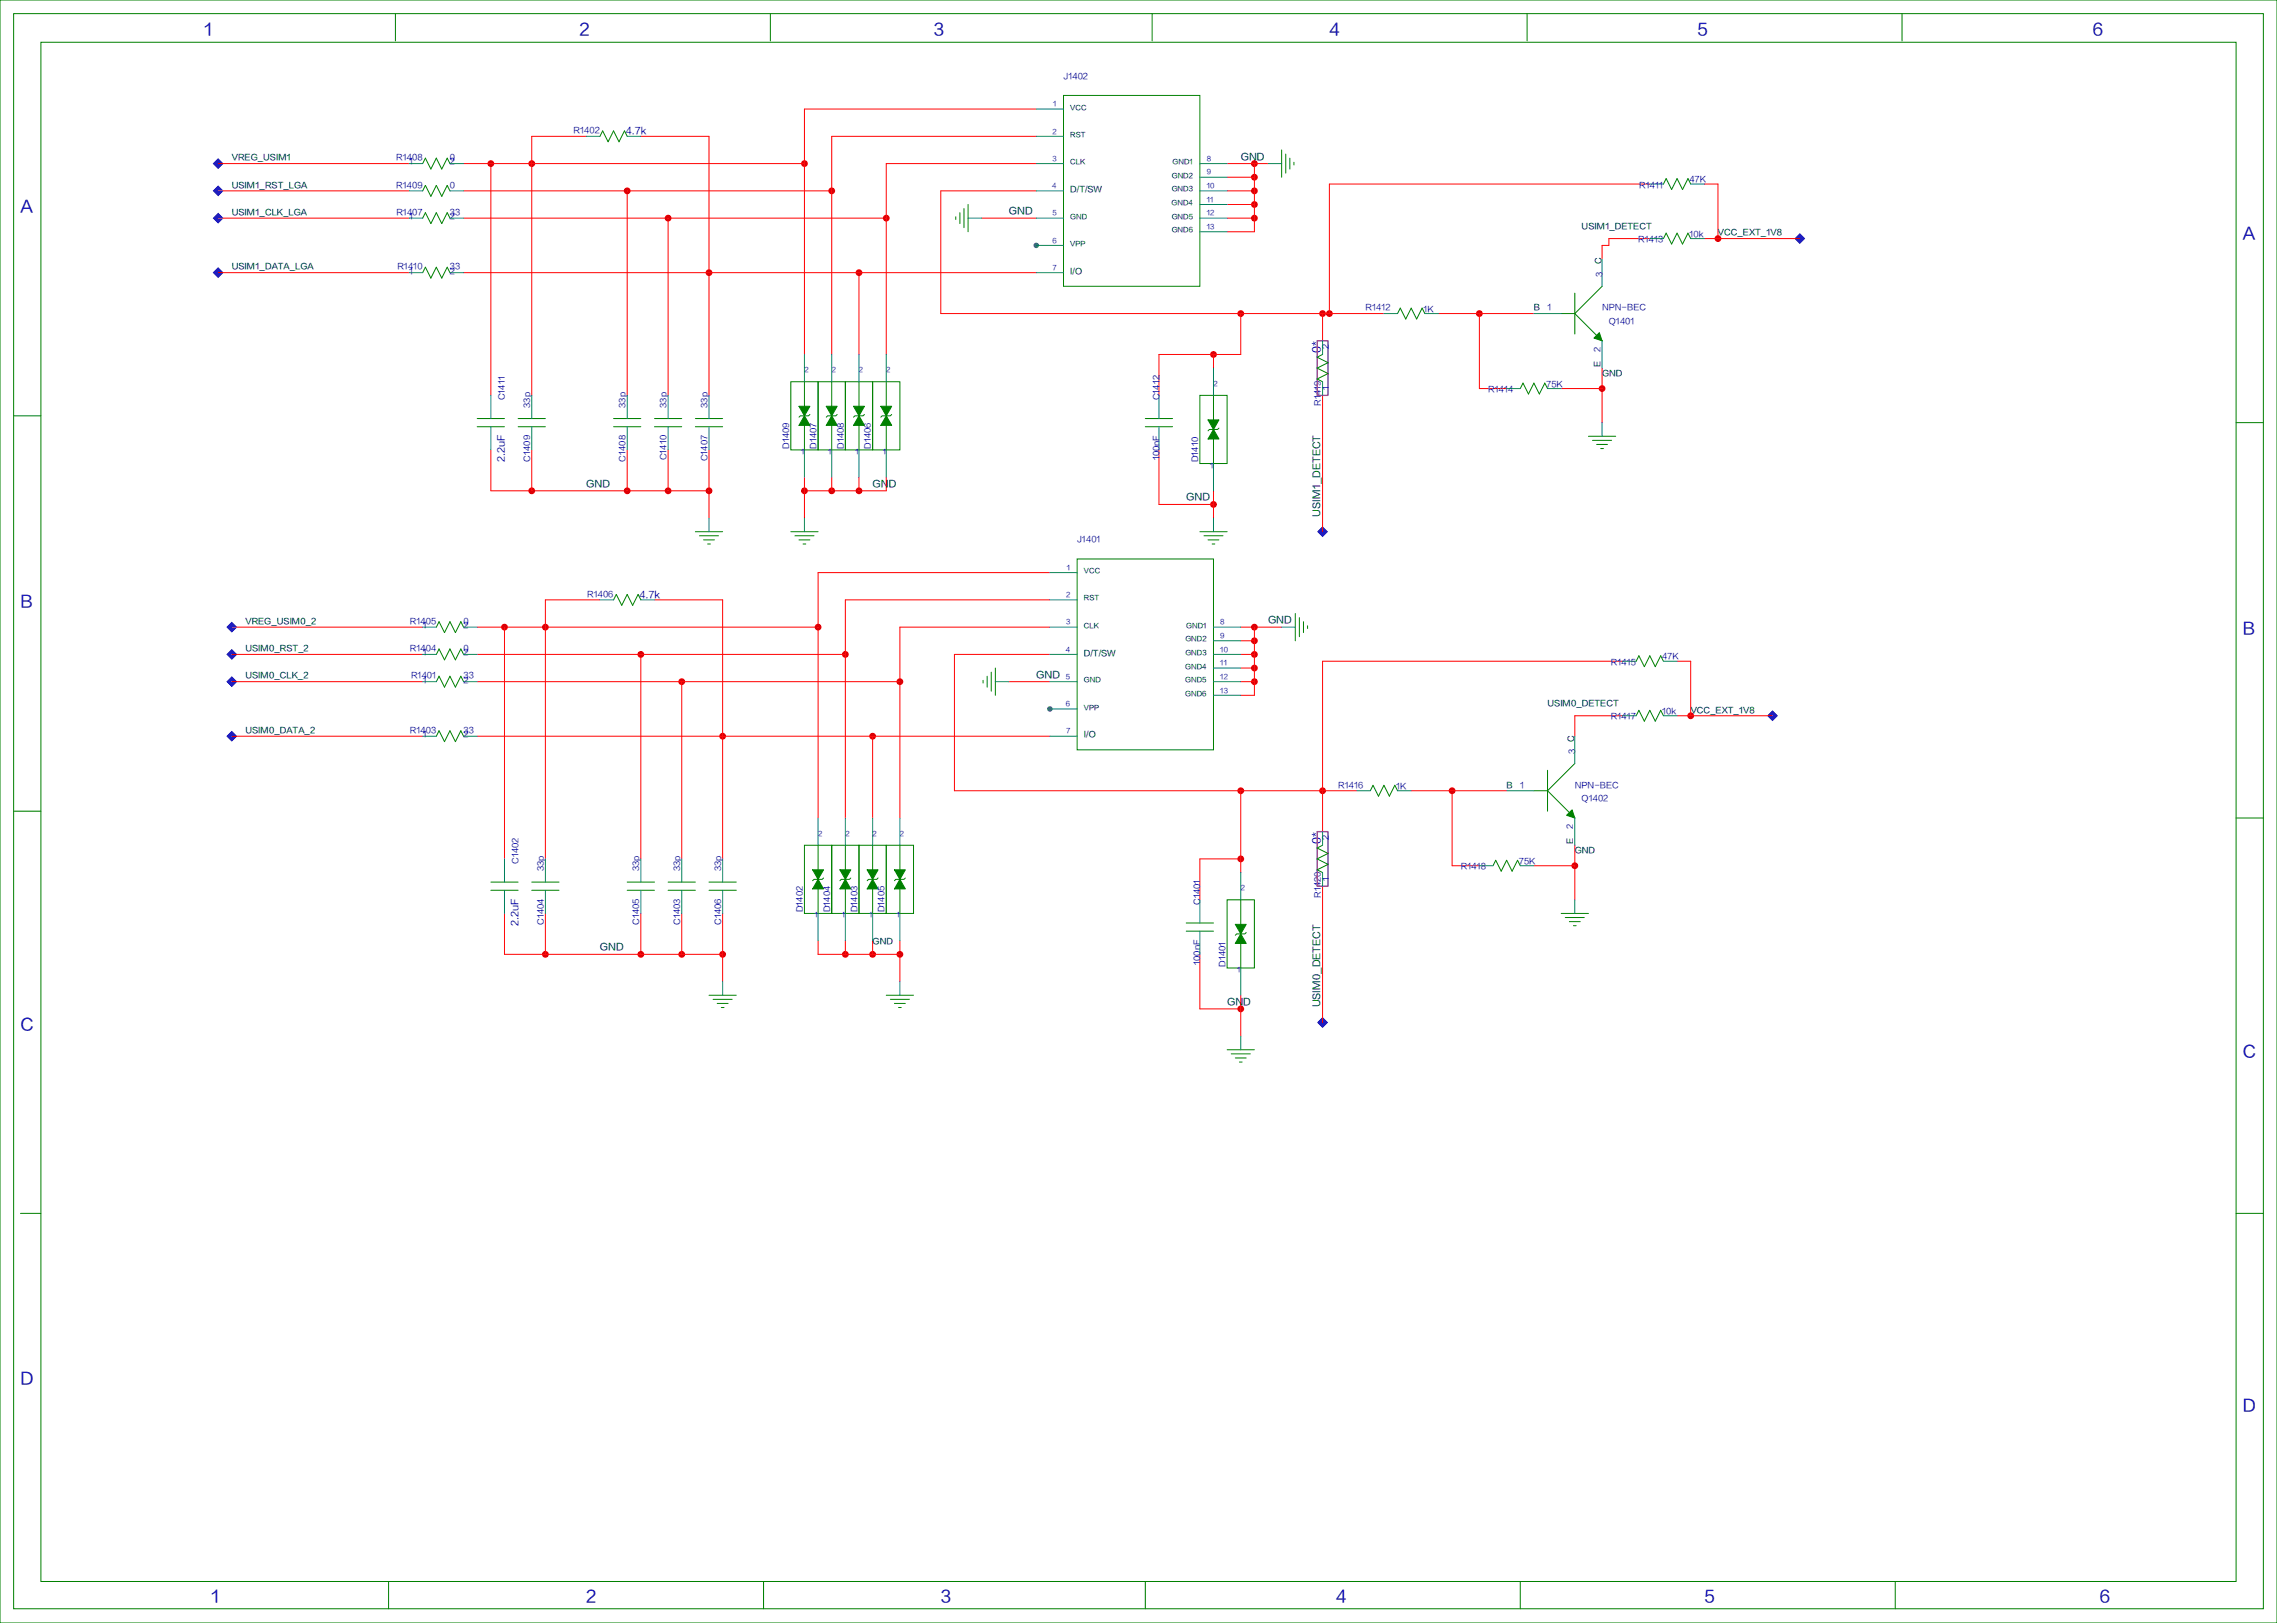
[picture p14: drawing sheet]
<svg xmlns="http://www.w3.org/2000/svg" width="589mm" height="420mm" viewBox="0 0 589 420" stroke-linecap="round" stroke-linejoin="round" font-family="sans-serif">
<defs><g id="words">
<g font-size="4.2" fill="#000080">
<text x="52.9" y="8.9">1</text>
<text x="149.9" y="8.9">2</text>
<text x="241.7" y="8.9">3</text>
<text x="344" y="8.9">4</text>
<text x="439.2" y="8.9">5</text>
<text x="541.5" y="8.9">6</text>
<text x="5.3" y="54.8">A</text>
<text x="580.3" y="61.8">A</text>
<text x="5.3" y="157.1">B</text>
<text x="580.3" y="164.2">B</text>
<text x="5.3" y="266.5">C</text>
<text x="580.3" y="273.5">C</text>
<text x="5.3" y="358.2">D</text>
<text x="580.3" y="365.2">D</text>
<text x="54.7" y="414.6">1</text>
<text x="151.7" y="414.6">2</text>
<text x="243.4" y="414.6">3</text>
<text x="345.7" y="414.6">4</text>
<text x="441" y="414.6">5</text>
<text x="543.3" y="414.6">6</text>
</g>
<g font-size="2.8" fill="#00f">
<text x="341.7" y="91.3" transform="rotate(-90 341.7 91.3)">0*</text>
<text x="341.7" y="218.3" transform="rotate(-90 341.7 218.3)">0*</text>
</g>
<g font-size="2.5" fill="#00f">
<text x="161.9" y="34.8">4.7k</text>
<text x="130.5" y="119.6" transform="rotate(-90 130.5 119.6)">2.2uF</text>
<text x="165.5" y="154.7">4.7k</text>
<text x="134.1" y="239.6" transform="rotate(-90 134.1 239.6)">2.2uF</text>
</g>
<g font-size="2.5">
<text x="321" y="41.3">GND</text>
<text x="261.1" y="55.4">GND</text>
<text x="151.7" y="126">GND</text>
<text x="225.8" y="126">GND</text>
<text x="306.9" y="129.5">GND</text>
<text x="341.5" y="133.7" transform="rotate(-90 341.5 133.7)">USIM1_DETECT</text>
<text x="328.1" y="161.2">GND</text>
<text x="268.1" y="175.3">GND</text>
<text x="155.2" y="245.9">GND</text>
<text x="317.5" y="260">GND</text>
<text x="341.5" y="260.7" transform="rotate(-90 341.5 260.7)">USIM0_DETECT</text>
</g>
<g font-size="2.1" fill="#00f">
<text x="275.2" y="20.3">J1402</text>
<text x="148.4" y="34.5">R1402</text>
<text x="102.5" y="41.5">R1408</text>
<text x="116.4" y="41.5">0</text>
<text x="105.8" y="42.6">1</text>
<text x="116.4" y="42.6">2</text>
<text x="437.1" y="47.2">47K</text>
<text x="102.5" y="48.6">R1409</text>
<text x="116.4" y="48.6">0</text>
<text x="424.1" y="48.6">R1411</text>
<text x="102.5" y="55.6">R1407</text>
<text x="105.8" y="56.7">1</text>
<text x="116.4" y="55.6">33</text>
<text x="116.4" y="56.7">2</text>
<text x="423.9" y="62.7">R1413</text>
<text x="437.1" y="61.3">10k</text>
<text x="102.8" y="69.7">R1410</text>
<text x="105.8" y="70.8">1</text>
<text x="116.4" y="69.7">33</text>
<text x="116.4" y="70.8">2</text>
<text x="414.5" y="71.6" transform="rotate(-90 414.5 71.6)">3</text>
<text x="353.3" y="80.3">R1412</text>
<text x="368.3" y="80.7">1K</text>
<text x="400.4" y="80.3">1</text>
<text x="414.5" y="80.3">NPN-BEC</text>
<text x="416.3" y="83.8">Q1401</text>
<text x="343.7" y="90.4" transform="rotate(-90 343.7 90.4)">2</text>
<text x="414" y="91" transform="rotate(-90 414 91)">2</text>
<text x="343.7" y="101" transform="rotate(-90 343.7 101)">1</text>
<text x="385" y="101.5">R1414</text>
<text x="400" y="100.1">75K</text>
<text x="130.5" y="103.6" transform="rotate(-90 130.5 103.6)">C1411</text>
<text x="137.1" y="105.5" transform="rotate(-90 137.1 105.5)">33p</text>
<text x="161.8" y="105.5" transform="rotate(-90 161.8 105.5)">33p</text>
<text x="172.4" y="105.5" transform="rotate(-90 172.4 105.5)">33p</text>
<text x="182.9" y="105.5" transform="rotate(-90 182.9 105.5)">33p</text>
<text x="299.9" y="103.6" transform="rotate(-90 299.9 103.6)">C1412</text>
<text x="341.7" y="105" transform="rotate(-90 341.7 105)">R1419</text>
<text x="137.1" y="119.4" transform="rotate(-90 137.1 119.4)">C1409</text>
<text x="161.8" y="119.4" transform="rotate(-90 161.8 119.4)">C1408</text>
<text x="172.4" y="119.1" transform="rotate(-90 172.4 119.1)">C1410</text>
<text x="182.9" y="119.4" transform="rotate(-90 182.9 119.4)">C1407</text>
<text x="204.1" y="116.1" transform="rotate(-90 204.1 116.1)">D1409</text>
<text x="211.2" y="116.1" transform="rotate(-90 211.2 116.1)">D1407</text>
<text x="218.2" y="116.1" transform="rotate(-90 218.2 116.1)">D1408</text>
<text x="225.3" y="116.1" transform="rotate(-90 225.3 116.1)">D1406</text>
<text x="299.9" y="119.2" transform="rotate(-90 299.9 119.2)">100nF</text>
<text x="309.9" y="119.6" transform="rotate(-90 309.9 119.6)">D1410</text>
<text x="278.7" y="140.3">J1401</text>
<text x="151.9" y="154.4">R1406</text>
<text x="106.1" y="161.5">R1405</text>
<text x="119.9" y="161.5">0</text>
<text x="109.4" y="162.5">1</text>
<text x="119.9" y="162.5">2</text>
<text x="106.1" y="168.5">R1404</text>
<text x="109.4" y="169.6">1</text>
<text x="119.9" y="168.5">0</text>
<text x="119.9" y="169.6">2</text>
<text x="416.8" y="172">R1415</text>
<text x="430" y="170.6">47K</text>
<text x="106.3" y="175.6">R1401</text>
<text x="109.4" y="176.6">1</text>
<text x="119.9" y="175.6">33</text>
<text x="119.9" y="176.6">2</text>
<text x="430" y="184.7">10k</text>
<text x="106.1" y="189.7">R1403</text>
<text x="109.4" y="190.7">1</text>
<text x="119.9" y="189.7">33</text>
<text x="119.9" y="190.7">2</text>
<text x="416.8" y="186.1">R1417</text>
<text x="407.5" y="195" transform="rotate(-90 407.5 195)">3</text>
<text x="346.2" y="203.8">R1416</text>
<text x="393.3" y="203.8">1</text>
<text x="407.5" y="203.8">NPN-BEC</text>
<text x="361.2" y="204.1">1K</text>
<text x="409.2" y="207.3">Q1402</text>
<text x="406.9" y="214.4" transform="rotate(-90 406.9 214.4)">2</text>
<text x="343.7" y="217.4" transform="rotate(-90 343.7 217.4)">2</text>
<text x="134.1" y="223.5" transform="rotate(-90 134.1 223.5)">C1402</text>
<text x="140.6" y="225.5" transform="rotate(-90 140.6 225.5)">33p</text>
<text x="165.3" y="225.5" transform="rotate(-90 165.3 225.5)">33p</text>
<text x="175.9" y="225.5" transform="rotate(-90 175.9 225.5)">33p</text>
<text x="186.5" y="225.5" transform="rotate(-90 186.5 225.5)">33p</text>
<text x="378" y="225">R1418</text>
<text x="393" y="223.5">75K</text>
<text x="341.7" y="232.3" transform="rotate(-90 341.7 232.3)">R1420</text>
<text x="343.7" y="228" transform="rotate(-90 343.7 228)">1</text>
<text x="140.6" y="239.4" transform="rotate(-90 140.6 239.4)">C1404</text>
<text x="165.3" y="239.4" transform="rotate(-90 165.3 239.4)">C1405</text>
<text x="175.9" y="239.3" transform="rotate(-90 175.9 239.3)">C1403</text>
<text x="186.5" y="239.4" transform="rotate(-90 186.5 239.4)">C1406</text>
<text x="207.6" y="236" transform="rotate(-90 207.6 236)">D1402</text>
<text x="214.7" y="236" transform="rotate(-90 214.7 236)">D1404</text>
<text x="221.7" y="236" transform="rotate(-90 221.7 236)">D1403</text>
<text x="228.8" y="236" transform="rotate(-90 228.8 236)">D1405</text>
<text x="310.5" y="234.1" transform="rotate(-90 310.5 234.1)">C1401</text>
<text x="310.5" y="249.7" transform="rotate(-90 310.5 249.7)">100nF</text>
<text x="317" y="250.2" transform="rotate(-90 317 250.2)">D1401</text>
</g>
<g font-size="2.1">
<text x="60" y="41.5">VREG_USIM1</text>
<text x="60" y="48.6">USIM1_RST_LGA</text>
<text x="276.9" y="49.7">D/T/SW</text>
<text x="60" y="55.6">USIM1_CLK_LGA</text>
<text x="409.2" y="59.1">USIM1_DETECT</text>
<text x="444.5" y="60.9">VCC_EXT_1V8</text>
<text x="60" y="69.7">USIM1_DATA_LGA</text>
<text x="276.9" y="70.8">I/O</text>
<text x="414.3" y="68.4" transform="rotate(-90 414.3 68.4)">C</text>
<text x="396.9" y="80.3">B</text>
<text x="414" y="94.9" transform="rotate(-90 414 94.9)">E</text>
<text x="414.5" y="97.2">GND</text>
<text x="63.5" y="161.5">VREG_USIM0_2</text>
<text x="63.5" y="168.5">USIM0_RST_2</text>
<text x="280.5" y="169.6">D/T/SW</text>
<text x="63.5" y="175.6">USIM0_CLK_2</text>
<text x="400.4" y="182.6">USIM0_DETECT</text>
<text x="437.4" y="184.4">VCC_EXT_1V8</text>
<text x="63.5" y="189.7">USIM0_DATA_2</text>
<text x="280.5" y="190.8">I/O</text>
<text x="407.2" y="191.9" transform="rotate(-90 407.2 191.9)">C</text>
<text x="389.8" y="203.8">B</text>
<text x="406.9" y="218.4" transform="rotate(-90 406.9 218.4)">E</text>
<text x="407.5" y="220.7">GND</text>
<text x="225.8" y="244.4">GND</text>
</g>
<g font-size="1.8" fill="#00f">
<text x="272.5" y="27.5">1</text>
<text x="272.3" y="34.6">2</text>
<text x="272.3" y="41.6">3</text>
<text x="312.2" y="41.6">8</text>
<text x="312.2" y="45.1">9</text>
<text x="272.3" y="48.7">4</text>
<text x="312.2" y="48.7">10</text>
<text x="312.2" y="52.2">11</text>
<text x="272.3" y="55.7">5</text>
<text x="312.2" y="55.7">12</text>
<text x="312.2" y="59.2">13</text>
<text x="272.3" y="62.8">6</text>
<text x="272.3" y="69.8">7</text>
<text x="208.1" y="96.3">2</text>
<text x="215.2" y="96.3">2</text>
<text x="222.2" y="96.3">2</text>
<text x="229.3" y="96.3">2</text>
<text x="314" y="99.8">2</text>
<text x="207.3" y="117.5">1</text>
<text x="214.3" y="117.5">1</text>
<text x="221.4" y="117.5">1</text>
<text x="228.4" y="117.5">1</text>
<text x="313.1" y="121">1</text>
<text x="276" y="147.4">1</text>
<text x="275.8" y="154.5">2</text>
<text x="275.8" y="161.6">3</text>
<text x="315.7" y="161.6">8</text>
<text x="315.7" y="165.1">9</text>
<text x="275.8" y="168.6">4</text>
<text x="315.7" y="168.6">10</text>
<text x="315.7" y="172.1">11</text>
<text x="275.8" y="175.7">5</text>
<text x="315.7" y="175.7">12</text>
<text x="315.7" y="179.2">13</text>
<text x="275.8" y="182.7">6</text>
<text x="275.8" y="189.8">7</text>
<text x="211.7" y="216.2">2</text>
<text x="218.7" y="216.2">2</text>
<text x="225.8" y="216.2">2</text>
<text x="232.8" y="216.2">2</text>
<text x="321" y="230.3">2</text>
<text x="210.8" y="237.4">1</text>
<text x="217.8" y="237.4">1</text>
<text x="224.9" y="237.4">1</text>
<text x="231.9" y="237.4">1</text>
<text x="320.1" y="251.5">1</text>
</g>
<g font-size="1.8">
<text x="276.9" y="28.4">VCC</text>
<text x="276.9" y="35.4">RST</text>
<text x="276.9" y="42.5">CLK</text>
<text x="303.2" y="46">GND2</text>
<text x="303.4" y="42.5">GND1</text>
<text x="303.1" y="53.1">GND4</text>
<text x="303.2" y="49.5">GND3</text>
<text x="276.9" y="56.6">GND</text>
<text x="303.2" y="56.6">GND5</text>
<text x="276.9" y="63.7">VPP</text>
<text x="303.2" y="60.1">GND6</text>
<text x="280.5" y="148.3">VCC</text>
<text x="280.5" y="155.4">RST</text>
<text x="280.5" y="162.4">CLK</text>
<text x="306.7" y="166">GND2</text>
<text x="306.9" y="162.4">GND1</text>
<text x="306.7" y="173">GND4</text>
<text x="306.7" y="169.5">GND3</text>
<text x="280.5" y="176.5">GND</text>
<text x="306.7" y="176.5">GND5</text>
<text x="280.5" y="183.6">VPP</text>
<text x="306.7" y="180.1">GND6</text>
</g>
</g></defs>
<path d="M0 0h589.1v420h-589.1z" fill="#fff" stroke="#008000" stroke-width=".26"/>
<g fill="#c00">
<circle cx="137.6" cy="127" r=".88"/>
<circle cx="183.4" cy="127" r=".88"/>
<circle cx="172.9" cy="127" r=".88"/>
<circle cx="162.3" cy="127" r=".88"/>
<circle cx="222.2" cy="127" r=".88"/>
<circle cx="215.2" cy="127" r=".88"/>
<circle cx="208.1" cy="127" r=".88"/>
<circle cx="321" cy="261.1" r=".88"/>
<circle cx="141.1" cy="246.9" r=".88"/>
<circle cx="187" cy="246.9" r=".88"/>
<circle cx="176.4" cy="246.9" r=".88"/>
<circle cx="165.8" cy="246.9" r=".88"/>
<circle cx="324.6" cy="42.3" r=".88"/>
<circle cx="324.6" cy="45.9" r=".88"/>
<circle cx="324.6" cy="49.4" r=".88"/>
<circle cx="324.6" cy="52.9" r=".88"/>
<circle cx="324.6" cy="56.4" r=".88"/>
<circle cx="324.6" cy="162.3" r=".88"/>
<circle cx="324.6" cy="165.8" r=".88"/>
<circle cx="324.6" cy="169.3" r=".88"/>
<circle cx="324.6" cy="172.9" r=".88"/>
<circle cx="324.6" cy="176.4" r=".88"/>
<circle cx="218.7" cy="246.9" r=".88"/>
<circle cx="232.8" cy="246.9" r=".88"/>
<circle cx="225.8" cy="246.9" r=".88"/>
<circle cx="314" cy="130.5" r=".88"/>
<circle cx="414.5" cy="100.5" r=".88"/>
<circle cx="407.5" cy="224" r=".88"/>
<circle cx="172.9" cy="56.4" r=".88"/>
<circle cx="229.3" cy="56.4" r=".88"/>
<circle cx="183.4" cy="70.6" r=".88"/>
<circle cx="222.2" cy="70.6" r=".88"/>
<circle cx="215.2" cy="49.4" r=".88"/>
<circle cx="162.3" cy="49.4" r=".88"/>
<circle cx="208.1" cy="42.3" r=".88"/>
<circle cx="137.6" cy="42.3" r=".88"/>
<circle cx="127" cy="42.3" r=".88"/>
<circle cx="444.5" cy="61.7" r=".88"/>
<circle cx="437.4" cy="185.2" r=".88"/>
<circle cx="211.7" cy="162.3" r=".88"/>
<circle cx="141.1" cy="162.3" r=".88"/>
<circle cx="130.5" cy="162.3" r=".88"/>
<circle cx="165.8" cy="169.3" r=".88"/>
<circle cx="218.7" cy="169.3" r=".88"/>
<circle cx="225.8" cy="190.5" r=".88"/>
<circle cx="187" cy="190.5" r=".88"/>
<circle cx="232.8" cy="176.4" r=".88"/>
<circle cx="176.4" cy="176.4" r=".88"/>
<circle cx="382.8" cy="81.1" r=".88"/>
<circle cx="375.7" cy="204.6" r=".88"/>
<circle cx="344" cy="81.1" r=".88"/>
<circle cx="321" cy="81.1" r=".88"/>
<circle cx="314" cy="91.7" r=".88"/>
<circle cx="342.2" cy="81.1" r=".88"/>
<circle cx="342.2" cy="204.6" r=".88"/>
<circle cx="321" cy="204.6" r=".88"/>
<circle cx="321" cy="222.2" r=".88"/>
</g>
<g fill="#00f">
<path d="M55 42.3l1.4-1.4 1.5 1.4-1.5 1.4z"/>
<path d="M55 56.4l1.4-1.4 1.5 1.4-1.5 1.5z"/>
<path d="M56.4 48l1.5 1.4-1.5 1.4-1.4-1.4z"/>
<path d="M55 70.6l1.4-1.5 1.5 1.5-1.5 1.4z"/>
<path d="M465.7 60.3l1.4 1.4-1.4 1.4-1.4-1.4z"/>
<path d="M458.6 183.8l1.4 1.4-1.4 1.4-1.4-1.4z"/>
<path d="M58.6 162.3l1.4-1.4 1.4 1.4-1.4 1.4z"/>
<path d="M60 175l1.4 1.4-1.4 1.4-1.4-1.4z"/>
<path d="M60 189.1l1.4 1.4-1.4 1.4-1.4-1.4z"/>
<path d="M58.6 169.3l1.4-1.4 1.4 1.4-1.4 1.4z"/>
<path d="M342.2 136.2l1.4 1.4-1.4 1.4-1.4-1.4z"/>
<path d="M342.2 263.2l1.4 1.4-1.4 1.4-1.4-1.4z"/>
</g>
<g fill="#4f4f4f">
<circle cx="271.6" cy="183.4" r=".71"/>
<circle cx="268.1" cy="63.5" r=".71"/>
</g>
<g fill="none" stroke="#f00" stroke-width=".26">
<path d="M151.7 35.3h-14.1v67M165.8 35.3h17.6v67M268.1 35.3h-52.9v56.4M268.1 28.2h-60v63.5M56.4 56.4h49.4M56.4 42.3h49.4M56.4 49.4h49.4M119.9 56.4h109.4M119.9 42.3h88.2M119.9 49.4h95.3M127 42.3v60M162.3 49.4v52.9"/>
<path d="M172.9 56.4v45.9M254 56.4h14.1M268.1 42.3h-38.8v49.4M268.1 49.4h-24.7v31.7h114.7M317.5 56.4h7.1M317.5 42.3h10.6M317.5 45.9h7.1M317.5 49.4h7.1M317.5 52.9h7.1M324.6 42.3v17.7h-7.1M426.9 47.6h-82.9v33.5M441 47.6h3.5v14.1"/>
<path d="M56.4 70.6h49.4M119.9 70.6h148.2M222.2 70.6v21.1M426.9 61.7h-10.6v1.8h-1.8v3.5M441 61.7h24.7M314 91.7v3.5M321 81.1v10.6h-21.1v10.6M342.2 81.1v7.1M372.2 81.1h24.7M382.8 81.1v19.4h7M414.5 95.2v14.2M127 116.4v10.6h56.4"/>
<path d="M137.6 116.4v10.6M162.3 116.4v10.6M172.9 116.4v10.6M183.4 116.4v17.7M299.9 116.4v14.1h14.1M342.2 102.3v35.3M403.9 100.5h10.6M208.1 123.5v10.6M215.2 123.5v3.5M222.2 123.5v3.5M229.3 123.5v3.5h-21.2M314 127v7.1"/>
<path d="M155.2 155.2h-14.1v67M169.3 155.2h17.7v67M271.6 155.2h-52.9v56.5M271.6 148.2h-59.9v63.5M60 176.4h49.4M60 162.3h49.4M60 169.3h49.4M123.5 176.4h109.3M123.5 162.3h88.2M123.5 169.3h95.2M130.5 162.3v59.9M165.8 169.3v52.9"/>
<path d="M176.4 176.4v45.8M261.1 176.4h10.5M271.6 162.3h-38.8v49.4M271.6 169.3h-24.7v35.3h104.1M321 176.4h3.6M321 162.3h10.6M321 165.8h3.6M321 169.3h3.6M321 172.9h3.6M324.6 162.3v17.6h-3.6M419.8 171.1h-77.6v44.1M433.9 171.1h3.5v14.1"/>
<path d="M60 190.5h49.4M123.5 190.5h148.1M225.8 190.5v21.2M419.8 185.2h-12.3v5.3M433.9 185.2h24.7M321 204.6v21.2M365.1 204.6h24.7M375.7 204.6v19.4h7.1M407.5 218.7v14.1M130.5 236.4v10.5h56.5M141.1 236.4v10.5M165.8 236.4v10.5"/>
<path d="M176.4 236.4v10.5M187 236.4v17.6M321 222.2h-10.6v10.6M342.2 229.3v35.3M396.9 224h10.6M211.7 243.4v3.5h21.1M218.7 243.4v3.5M225.8 243.4v3.5M232.8 243.4v10.6M310.4 246.9v14.2h10.6M321 257.5v10.6"/>
</g>
<g fill="none" stroke="#008000" stroke-width=".26">
<path d="M331.6 38.8v7.1M332.7 39.9v4.9M333.7 40.9v2.8M334.8 42v.7M310.4 137.6h7.1M311.5 138.6h4.9M312.6 139.7h2.8M278.7 144.6h35.3v49.4h-35.3zM313.6 140.8h.7M335.1 158.8v7M336.2 159.8v4.9M112.9 176.4l.7-1.4 1.4 2.8 1.4-2.8 1.4 2.8 1.4-2.8 .7 1.4"/>
<path d="M337.3 160.9v2.8M338.3 161.9v.7M127 228.2h7.1M127 230.4h7.1M306.9 238.8h7.1M317.5 232.8h7.1v17.7h-7.1zM229.3 257.5h7.1M230.4 258.6h4.9M231.4 259.6h2.8M306.9 240.9h7.1M322.4 241.3l-.3 .4h-2.1l-.4 .3M232.5 260.7h.7"/>
</g>
<g fill="none" stroke="#008080" stroke-width=".26">
<path d="M328.1 42.3h3.5M314 134.1v3.5M271.6 148.2h7.1M271.6 155.2h7.1M109.4 176.4h3.5M119.9 176.4h3.6M271.6 162.3h7.1M271.6 169.3h7.1M271.6 176.4h7.1M314 162.3h7M314 169.3h7M314 176.4h7"/>
<path d="M314 165.8h7M314 172.9h7M314 179.9h7M331.6 162.3h3.5M271.6 183.4h7.1M271.6 190.5h7.1M130.5 222.2v6M130.5 230.4v6M310.4 232.8v6M232.8 254v3.5M310.4 240.9v6"/>
</g>
<g fill="#008200" stroke="#008000" stroke-width=".26">
<path d="M321 241.7l1.4 2.4h-2.8z"/>
<path d="M319.6 239.2h2.8l-1.4 2.5z"/>
</g>
<path d="M208.1 218.7h7.1v17.7h-7.1zM213.1 227.2l-.4 .3h-2.1l-.3 .4M321 232.8v6.4M321 244.1v6.4" fill="none" stroke="#008000" stroke-width=".26"/>
<path d="M321 225.8v7M321 250.5v7" fill="none" stroke="#008080" stroke-width=".26"/>
<g fill="#008200" stroke="#008000" stroke-width=".26">
<path d="M211.7 227.5l1.4 2.5h-2.8z"/>
<path d="M210.3 225.1h2.8l-1.4 2.4z"/>
</g>
<path d="M211.7 218.7v6.4M222.2 218.7h7.1v17.7h-7.1zM211.7 230v6.4M227.2 227.2l-.4 .3h-2.1l-.3 .4" fill="none" stroke="#008000" stroke-width=".26"/>
<path d="M211.7 211.7v7M211.7 236.4v7" fill="none" stroke="#008080" stroke-width=".26"/>
<g fill="#008200" stroke="#008000" stroke-width=".26">
<path d="M225.8 227.5l1.4 2.5h-2.8z"/>
<path d="M224.4 225.1h2.8l-1.4 2.4z"/>
</g>
<path d="M215.2 218.7h7v17.7h-7zM225.8 218.7v6.4M220.1 227.2l-.3 .3h-2.1l-.4 .4M225.8 230v6.4" fill="none" stroke="#008000" stroke-width=".26"/>
<path d="M225.8 211.7v7M225.8 236.4v7" fill="none" stroke="#008080" stroke-width=".26"/>
<g fill="#008200" stroke="#008000" stroke-width=".26">
<path d="M218.7 227.5l1.4 2.5h-2.8z"/>
<path d="M217.3 225.1h2.8l-1.4 2.4z"/>
</g>
<path d="M218.7 218.7v6.4M229.3 218.7h7.1v17.7h-7.1zM218.7 230v6.4M234.2 227.2l-.3 .3h-2.1l-.4 .4" fill="none" stroke="#008000" stroke-width=".26"/>
<path d="M218.7 211.7v7M218.7 236.4v7" fill="none" stroke="#008080" stroke-width=".26"/>
<g fill="#008200" stroke="#008000" stroke-width=".26">
<path d="M232.8 227.5l1.4 2.5h-2.8z"/>
<path d="M231.4 225.1h2.8l-1.4 2.4z"/>
</g>
<g fill="none" stroke="#008000" stroke-width=".26">
<path d="M275.2 24.7h35.2v49.4h-35.2zM109.4 56.4l.7-1.4 1.4 2.9 1.4-2.9 1.4 2.9 1.4-2.9 .7 1.4M109.4 42.3l.7-1.4 1.4 2.8 1.4-2.8 1.4 2.8 1.4-2.8 .7 1.4M109.4 49.4l.7-1.4 1.4 2.8 1.4-2.8 1.4 2.8 1.4-2.8 .7 1.4M247.3 56.1v.7M248.4 55v2.9M249.4 54v4.9M250.5 52.9v7.1M109.4 70.6l.7-1.5 1.4 2.9 1.4-2.9 1.4 2.9 1.4-2.9 .7 1.5M225.8 98.8h7v17.6h-7zM134.1 110.4h7M134.1 108.3h7"/>
<path d="M158.7 110.4h7.1M158.7 108.3h7.1M169.3 110.4h7.1M169.3 108.3h7.1M179.9 110.4h7.1M179.9 108.3h7.1M230.7 107.2l-.3 .4h-2.2l-.3 .3M179.9 137.6h7.1M181 138.6h4.9M182 139.7h2.9M204.6 137.6h7.1M205.7 138.6h4.9"/>
<path d="M206.7 139.7h2.8M183.1 140.8h.7M207.8 140.8h.7M112.9 169.3l.7-1.4 1.4 2.8 1.4-2.8 1.4 2.8 1.4-2.8 .7 1.4M112.9 162.3l.7-1.4 1.4 2.8 1.4-2.8 1.4 2.8 1.4-2.8 .7 1.4M254.4 176v.7M255.4 175v2.8M256.5 173.9v5M257.5 172.9v7M112.9 190.5l.7-1.4 1.4 2.8 1.4-2.8 1.4 2.8 1.4-2.8 .7 1.4M232.8 218.7v6.4M137.6 230.4h7"/>
<path d="M137.6 228.2h7M162.3 230.4h7M162.3 228.2h7M172.9 230.4h7M172.9 228.2h7M183.4 230.4h7.1M183.4 228.2h7.1M232.8 230v6.4M183.4 257.5h7.1M184.5 258.6h4.9M185.6 259.6h2.8M186.6 260.7h.7"/>
<path d="M317.5 271.6h7.1M318.6 272.7h4.9M319.6 273.8h2.8M320.7 274.8h.7"/>
</g>
<g fill="none" stroke="#008080" stroke-width=".26">
<path d="M268.1 28.2h7.1M268.1 35.3h7.1M105.8 42.3h3.6M105.8 49.4h3.6M105.8 56.4h3.6M116.4 42.3h3.5M116.4 49.4h3.5M116.4 56.4h3.5M250.5 56.4h3.5M268.1 42.3h7.1M268.1 49.4h7.1M268.1 56.4h7.1"/>
<path d="M310.4 42.3h7.1M310.4 49.4h7.1M310.4 56.4h7.1M310.4 45.9h7.1M310.4 52.9h7.1M310.4 60h7.1M105.8 70.6h3.6M116.4 70.6h3.5M268.1 63.5h7.1M268.1 70.6h7.1M137.6 102.3v6M137.6 110.4v6"/>
<path d="M162.3 102.3v6M162.3 110.4v6M172.9 102.3v6M172.9 110.4v6M183.4 102.3v6M183.4 110.4v6M183.4 134.1v3.5M208.1 134.1v3.5M109.4 169.3h3.5M109.4 162.3h3.5M119.9 169.3h3.6M119.9 162.3h3.6"/>
<path d="M257.5 176.4h3.6M109.4 190.5h3.5M119.9 190.5h3.6M232.8 211.7v7M141.1 222.2v6M141.1 230.4v6M165.8 222.2v6M165.8 230.4v6M176.4 222.2v6M176.4 230.4v6M187 222.2v6M187 230.4v6"/>
<path d="M232.8 236.4v7M187 254v3.5M321 268.1v3.5"/>
</g>
<g fill="#008200" stroke="#008000" stroke-width=".26">
<path d="M229.3 107.6l1.4 2.5h-2.8z"/>
<path d="M227.9 105.1h2.8l-1.4 2.5z"/>
</g>
<path d="M211.7 98.8h7v17.6h-7zM229.3 98.8v6.3M216.6 107.2l-.3 .4h-2.2l-.3 .3M229.3 110.1v6.3" fill="none" stroke="#008000" stroke-width=".26"/>
<path d="M229.3 91.7v7.1M229.3 116.4v7.1" fill="none" stroke="#008080" stroke-width=".26"/>
<g fill="#008200" stroke="#008000" stroke-width=".26">
<path d="M215.2 107.6l1.4 2.5h-2.8z"/>
<path d="M213.8 105.1h2.8l-1.4 2.5z"/>
</g>
<path d="M215.2 98.8v6.3M218.7 98.8h7.1v17.6h-7.1zM215.2 110.1v6.3M223.7 107.2l-.4 .4h-2.1l-.4 .3" fill="none" stroke="#008000" stroke-width=".26"/>
<path d="M215.2 91.7v7.1M215.2 116.4v7.1" fill="none" stroke="#008080" stroke-width=".26"/>
<g fill="#008200" stroke="#008000" stroke-width=".26">
<path d="M222.2 107.6l1.5 2.5h-2.9z"/>
<path d="M220.8 105.1h2.9l-1.5 2.5z"/>
</g>
<path d="M204.6 98.8h7.1v17.6h-7.1zM222.2 98.8v6.3M209.5 107.2l-.3 .4h-2.1l-.4 .3M222.2 110.1v6.3" fill="none" stroke="#008000" stroke-width=".26"/>
<path d="M222.2 91.7v7.1M222.2 116.4v7.1" fill="none" stroke="#008080" stroke-width=".26"/>
<g fill="#008200" stroke="#008000" stroke-width=".26">
<path d="M208.1 107.6l1.4 2.5h-2.8z"/>
<path d="M206.7 105.1h2.8l-1.4 2.5z"/>
</g>
<path d="M208.1 98.8v6.3M208.1 110.1v6.3M310.4 102.3h7.1v17.6h-7.1zM315.4 110.8l-.4 .3h-2.1l-.3 .4" fill="none" stroke="#008000" stroke-width=".26"/>
<path d="M208.1 91.7v7.1M208.1 116.4v7.1" fill="none" stroke="#008080" stroke-width=".26"/>
<g fill="#008200" stroke="#008000" stroke-width=".26">
<path d="M314 111.1l1.4 2.5h-2.8z"/>
<path d="M312.6 108.7h2.8l-1.4 2.4z"/>
</g>
<path d="M430.4 47.6l.7-1.4 1.4 2.8 1.4-2.8 1.4 2.8 1.4-2.8 .7 1.4M361.6 81.1l.7-1.4 1.4 2.9 1.4-2.9 1.4 2.9 1.4-2.9 .8 1.4M123.5 108.3h7M123.5 110.4h7M296.3 108.3h7.1M296.3 110.4h7.1M314 102.3v6.4M314 113.6v6.3" fill="none" stroke="#008000" stroke-width=".26"/>
<path d="M426.9 47.6h3.5M437.4 47.6h3.6M314 95.2v7.1M358.1 81.1h3.5M368.7 81.1h3.5M127 102.3v6M127 110.4v6M299.9 102.3v6M299.9 110.4v6M314 119.9v7.1" fill="none" stroke="#008080" stroke-width=".26"/>
<path d="M412.4 87.5l1.4-1.4 .7 2.1z" fill="#008200" stroke="#008000" stroke-width=".26"/>
<path d="M407.5 75.8v10.6M414.5 74.1l-7 7M430.4 61.7l.7-1.4 1.4 2.8 1.4-2.8 1.4 2.8 1.4-2.8 .7 1.4M403.9 81.1h3.6M407.5 81.1l7 7.1M393.3 100.5l.8-1.4 1.4 2.9 1.4-2.9 1.4 2.9 1.4-2.9 .7 1.4M411 112.9h7M412 113.9h5M413.1 115h2.8M414.2 116.1h.7M423.3 171.1l.7-1.4 1.4 2.8 1.5-2.8 1.4 2.8 1.4-2.8 .7 1.4M354.5 204.6l.7-1.4 1.5 2.8 1.4-2.8 1.4 2.8 1.4-2.8 .7 1.4" fill="none" stroke="#008000" stroke-width=".26"/>
<path d="M414.5 67v7.1M426.9 61.7h3.5M437.4 61.7h3.6M396.9 81.1h7M414.5 88.2v7M389.8 100.5h3.5M400.4 100.5h3.5M414.5 109.4v3.5M419.8 171.1h3.5M430.4 171.1h3.5M351 204.6h3.5M361.6 204.6h3.5" fill="none" stroke="#008080" stroke-width=".26"/>
<path d="M405.3 211l1.5-1.5 .7 2.2z" fill="#008200" stroke="#008000" stroke-width=".26"/>
<g fill="none" stroke="#008000" stroke-width=".26">
<path d="M3.5 3.5h582.1v412.8h-582.1zM10.6 10.9h568v398.3h-568zM102.3 3.5v7.1M199.3 3.5v7.1M298.1 3.5v7.1M395.1 3.5v7.1M492.1 3.5v7.1M155.2 35.3l.7-1.4 1.4 2.8 1.4-2.8 1.5 2.8 1.4-2.8 .7 1.4M342.2 91.7l-1.4 .7 2.8 1.4-2.8 1.4 2.8 1.5-2.8 1.4 1.4 .7M3.5 107.6h7.1M578.6 109.4h7M158.7 155.2l.8-1.4 1.4 2.8 1.4-2.8 1.4 2.8 1.4-2.8 .7 1.4"/>
<path d="M400.4 199.3v10.6M407.5 197.6l-7.1 7M423.3 185.2l.7-1.4 1.4 2.8 1.5-2.8 1.4 2.8 1.4-2.8 .7 1.4M3.5 209.9h7.1M342.2 218.7l-1.4 .7 2.8 1.4-2.8 1.4 2.8 1.5-2.8 1.4 1.4 .7M396.9 204.6h3.5M400.4 204.6l7.1 7.1M578.6 211.7h7M386.3 224l.7-1.4 1.4 2.8 1.4-2.8 1.4 2.8 1.4-2.8 .7 1.4M403.9 236.4h7.1M405 237.4h4.9M406 238.5h2.9"/>
<path d="M407.1 239.5h.7M5.3 314h5.3M578.6 314h7M100.5 409.2v7.1M197.6 409.2v7.1M296.3 409.2v7.1M393.3 409.2v7.1M490.4 409.2v7.1"/>
</g>
<g fill="none" stroke="#008080" stroke-width=".26">
<path d="M151.7 35.3h3.5M162.3 35.3h3.5M342.2 88.2v3.5M342.2 98.8v3.5M155.2 155.2h3.5M165.8 155.2h3.5M407.5 190.5v7.1M419.8 185.2h3.5M430.4 185.2h3.5M342.2 215.2v3.5M389.8 204.6h7.1M407.5 211.7v7"/>
<path d="M342.2 225.8v3.5M382.8 224h3.5M393.3 224h3.6M407.5 232.8v3.6"/>
</g>
<path d="M340.8 88.2h2.8v14.1h-2.8zM340.8 215.2h2.8v14.1h-2.8z" fill="none" stroke="#bf00bf" stroke-width=".35"/>
<use href="#words"/>
</svg>
